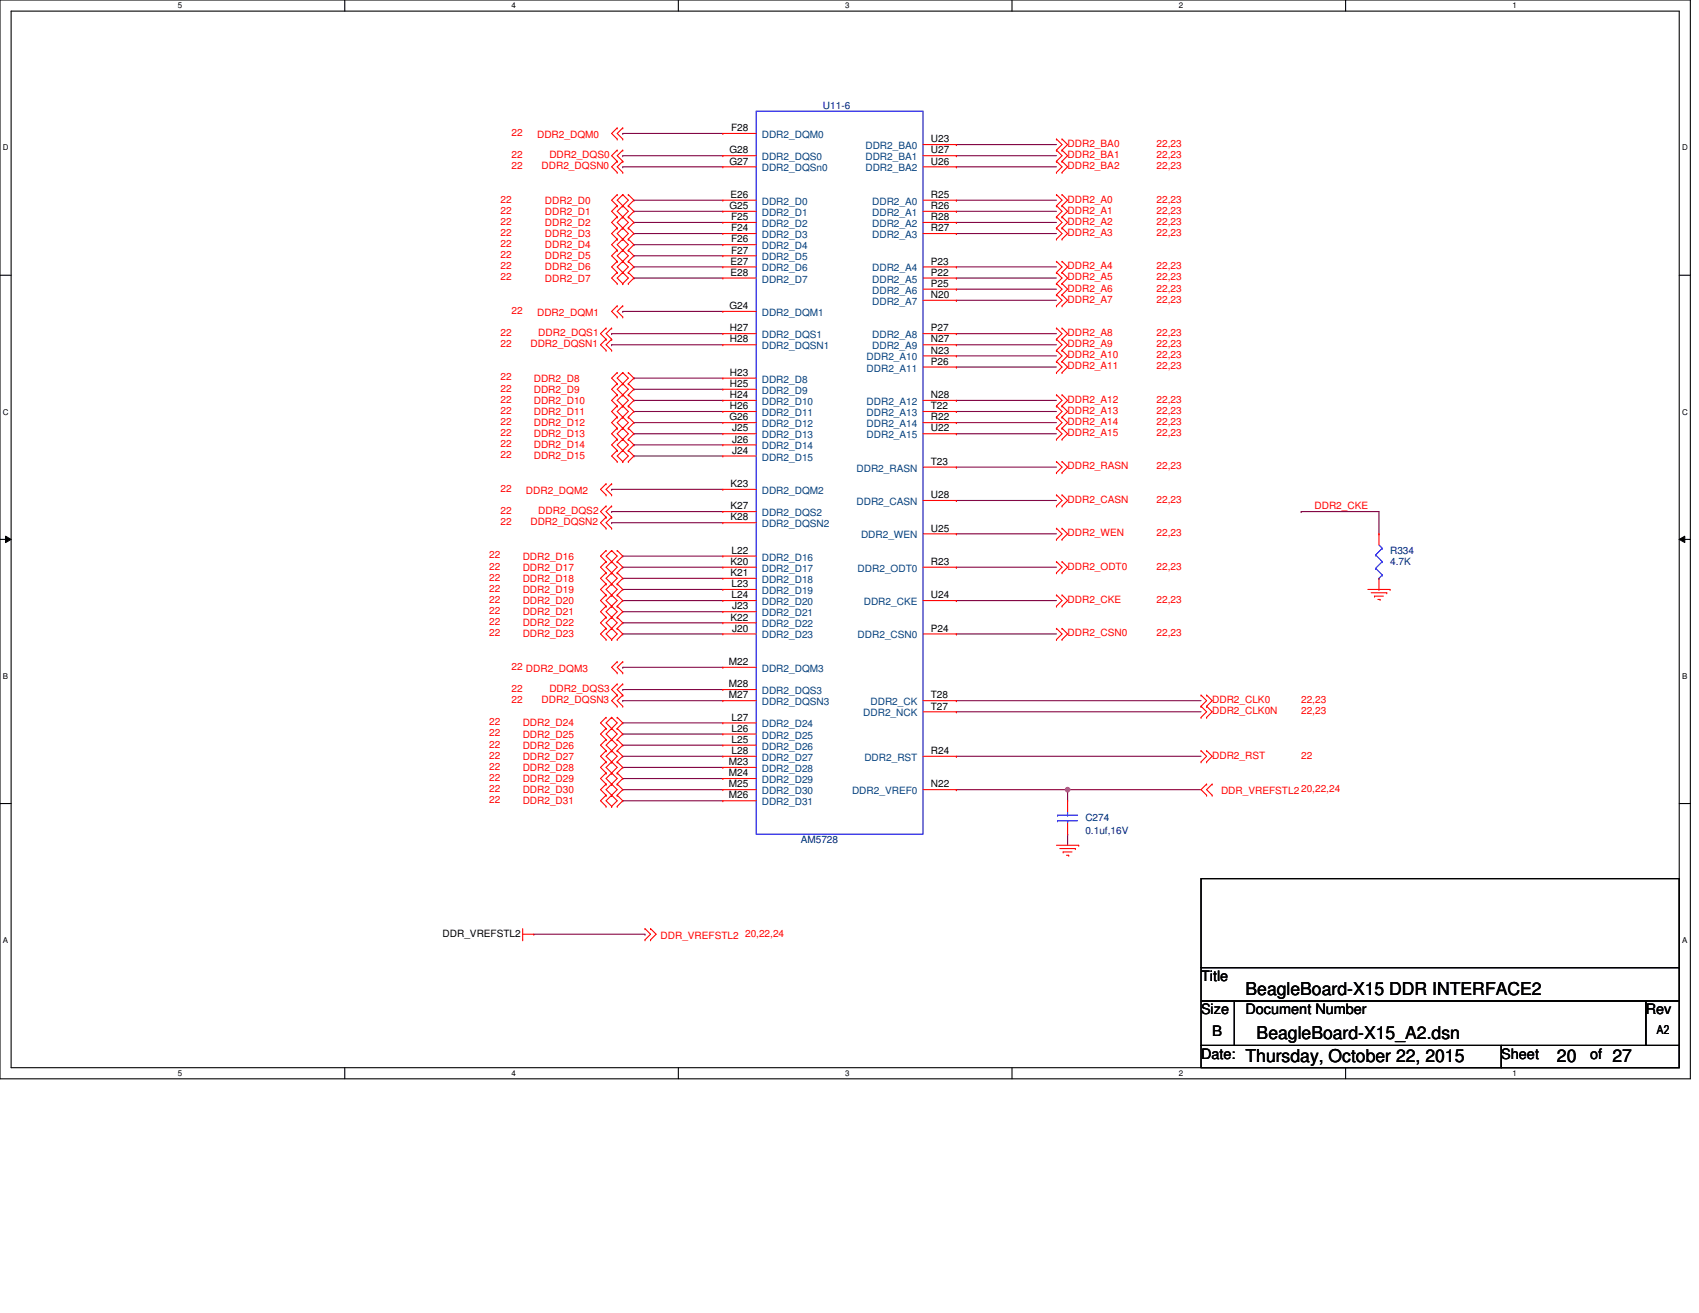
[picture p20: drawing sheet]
<svg xmlns="http://www.w3.org/2000/svg" width="279mm" height="216mm" viewBox="0 0 279 216" stroke-linecap="round" stroke-linejoin="round" font-family="sans-serif">
<defs><g id="words">
<g font-size="2.9">
<text x="204.8" y="163.6">BeagleBoard-X15 DDR INTERFACE2</text>
<text x="206.7" y="170.9">BeagleBoard-X15_A2.dsn</text>
<text x="204.8" y="174.5">Thursday, October 22, 2015</text>
<text x="256" y="174.5">20</text>
<text x="265.2" y="174.5">27</text>
</g>
<g font-size="2.4">
<text x="197.5" y="161.3">Title</text>
<text x="197.5" y="166.7">Size</text>
<text x="204.8" y="166.7">Document Number</text>
<text x="270.7" y="166.7">Rev</text>
<text x="199.3" y="170.4">B</text>
<text x="197.5" y="174.1">Date:</text>
<text x="246.9" y="174.1">Sheet</text>
<text x="261.5" y="174.1">of</text>
</g>
<text font-size="2" x="272.5" y="170.1">A2</text>
<g font-size="1.6" fill="#000080">
<text x="135.3" y="17.9">U11-6</text>
<text x="228.6" y="91.1">R334</text>
<text x="228.6" y="92.9">4.7K</text>
<text x="178.5" y="135">C274</text>
<text x="178.5" y="137.2">0.1uf,16V</text>
<text x="131.7" y="138.6">AM5728</text>
</g>
<g font-size="1.6" fill="#f00">
<text x="84.1" y="22.3">22</text>
<text x="88.3" y="22.7">DDR2_DQM0</text>
<text x="84.1" y="26">22</text>
<text x="84.1" y="27.8">22</text>
<text x="89.1" y="27.8">DDR2_DQSN0</text>
<text x="90.3" y="26">DDR2_DQS0</text>
<text x="175.6" y="24.2">DDR2_BA0</text>
<text x="175.6" y="26">DDR2_BA1</text>
<text x="175.6" y="27.8">DDR2_BA2</text>
<text x="190.2" y="24.2">22,23</text>
<text x="190.2" y="26">22,23</text>
<text x="190.2" y="27.8">22,23</text>
<text x="82.3" y="33.3">22</text>
<text x="82.3" y="35.1">22</text>
<text x="89.6" y="33.5">DDR2_D0</text>
<text x="89.6" y="35.3">DDR2_D1</text>
<text x="175.6" y="35.1">DDR2_A1</text>
<text x="175.6" y="33.3">DDR2_A0</text>
<text x="190.2" y="35.1">22,23</text>
<text x="190.2" y="33.3">22,23</text>
<text x="82.3" y="37">22</text>
<text x="82.3" y="38.8">22</text>
<text x="82.3" y="40.6">22</text>
<text x="89.6" y="37.1">DDR2_D2</text>
<text x="89.6" y="39">DDR2_D3</text>
<text x="89.6" y="40.8">DDR2_D4</text>
<text x="175.6" y="37">DDR2_A2</text>
<text x="175.6" y="38.8">DDR2_A3</text>
<text x="190.2" y="37">22,23</text>
<text x="190.2" y="38.8">22,23</text>
<text x="82.3" y="42.4">22</text>
<text x="82.3" y="44.3">22</text>
<text x="82.3" y="46.1">22</text>
<text x="89.6" y="42.6">DDR2_D5</text>
<text x="89.6" y="44.5">DDR2_D6</text>
<text x="89.6" y="46.3">DDR2_D7</text>
<text x="175.6" y="47.9">DDR2_A6</text>
<text x="175.6" y="46.1">DDR2_A5</text>
<text x="175.6" y="44.3">DDR2_A4</text>
<text x="190.2" y="47.9">22,23</text>
<text x="190.2" y="46.1">22,23</text>
<text x="190.2" y="44.3">22,23</text>
<text x="84.1" y="51.6">22</text>
<text x="88.3" y="52">DDR2_DQM1</text>
<text x="175.6" y="49.8">DDR2_A7</text>
<text x="190.2" y="49.8">22,23</text>
<text x="82.3" y="55.3">22</text>
<text x="82.3" y="57.1">22</text>
<text x="87.2" y="57.1">DDR2_DQSN1</text>
<text x="88.5" y="55.3">DDR2_DQS1</text>
<text x="175.6" y="55.3">DDR2_A8</text>
<text x="175.6" y="58.9">DDR2_A10</text>
<text x="175.6" y="57.1">DDR2_A9</text>
<text x="190.2" y="55.3">22,23</text>
<text x="190.2" y="58.9">22,23</text>
<text x="190.2" y="57.1">22,23</text>
<text x="82.3" y="62.6">22</text>
<text x="82.3" y="64.4">22</text>
<text x="87.8" y="62.8">DDR2_D8</text>
<text x="87.8" y="64.6">DDR2_D9</text>
<text x="175.6" y="60.7">DDR2_A11</text>
<text x="190.2" y="60.7">22,23</text>
<text x="82.3" y="66.2">22</text>
<text x="82.3" y="68.1">22</text>
<text x="82.3" y="69.9">22</text>
<text x="82.3" y="71.7">22</text>
<text x="87.8" y="66.4">DDR2_D10</text>
<text x="87.8" y="68.2">DDR2_D11</text>
<text x="87.8" y="70.1">DDR2_D12</text>
<text x="87.8" y="71.9">DDR2_D13</text>
<text x="175.6" y="69.9">DDR2_A14</text>
<text x="175.6" y="66.2">DDR2_A12</text>
<text x="175.6" y="68.1">DDR2_A13</text>
<text x="175.6" y="71.7">DDR2_A15</text>
<text x="190.2" y="69.9">22,23</text>
<text x="190.2" y="66.2">22,23</text>
<text x="190.2" y="68.1">22,23</text>
<text x="190.2" y="71.7">22,23</text>
<text x="82.3" y="73.5">22</text>
<text x="82.3" y="75.4">22</text>
<text x="87.8" y="73.7">DDR2_D14</text>
<text x="87.8" y="75.6">DDR2_D15</text>
<text x="175.6" y="77.2">DDR2_RASN</text>
<text x="190.2" y="77.2">22,23</text>
<text x="82.3" y="80.9">22</text>
<text x="86.5" y="81.2">DDR2_DQM2</text>
<text x="175.6" y="82.7">DDR2_CASN</text>
<text x="190.2" y="82.7">22,23</text>
<text x="216.2" y="83.7">DDR2_CKE</text>
<text x="82.3" y="84.5">22</text>
<text x="82.3" y="86.3">22</text>
<text x="87.2" y="86.3">DDR2_DQSN2</text>
<text x="88.5" y="84.5">DDR2_DQS2</text>
<text x="175.6" y="88.2">DDR2_WEN</text>
<text x="190.2" y="88.2">22,23</text>
<text x="80.5" y="91.8">22</text>
<text x="80.5" y="93.7">22</text>
<text x="80.5" y="95.5">22</text>
<text x="86" y="92">DDR2_D16</text>
<text x="86" y="93.8">DDR2_D17</text>
<text x="86" y="95.7">DDR2_D18</text>
<text x="175.6" y="93.7">DDR2_ODT0</text>
<text x="190.2" y="93.7">22,23</text>
<text x="80.5" y="97.3">22</text>
<text x="80.5" y="99.1">22</text>
<text x="80.5" y="101">22</text>
<text x="86" y="97.5">DDR2_D19</text>
<text x="86" y="99.3">DDR2_D20</text>
<text x="86" y="101.2">DDR2_D21</text>
<text x="175.6" y="99.1">DDR2_CKE</text>
<text x="190.2" y="99.1">22,23</text>
<text x="80.5" y="102.8">22</text>
<text x="80.5" y="104.6">22</text>
<text x="86" y="103">DDR2_D22</text>
<text x="86" y="104.8">DDR2_D23</text>
<text x="175.6" y="104.6">DDR2_CSN0</text>
<text x="190.2" y="104.6">22,23</text>
<text x="84.1" y="110.1">22 DDR2_DQM3</text>
<text x="84.1" y="113.8">22</text>
<text x="90.3" y="113.8">DDR2_DQS3</text>
<text x="80.5" y="119.3">22</text>
<text x="84.1" y="115.6">22</text>
<text x="86" y="119.4">DDR2_D24</text>
<text x="89.1" y="115.6">DDR2_DQSN3</text>
<text x="199.3" y="115.6">DDR2_CLK0</text>
<text x="199.3" y="117.4">DDR2_CLK0N</text>
<text x="214" y="115.6">22,23</text>
<text x="214" y="117.4">22,23</text>
<text x="80.5" y="121.1">22</text>
<text x="80.5" y="122.9">22</text>
<text x="80.5" y="124.7">22</text>
<text x="86" y="121.3">DDR2_D25</text>
<text x="86" y="123.1">DDR2_D26</text>
<text x="86" y="124.9">DDR2_D27</text>
<text x="199.3" y="124.7">DDR2_RST</text>
<text x="214" y="124.7">22</text>
<text x="80.5" y="126.6">22</text>
<text x="80.5" y="128.4">22</text>
<text x="80.5" y="130.2">22</text>
<text x="86" y="126.8">DDR2_D28</text>
<text x="86" y="128.6">DDR2_D29</text>
<text x="86" y="130.4">DDR2_D30</text>
<text x="200.8" y="130.6">DDR_VREFSTL2</text>
<text x="214" y="130.2">20,22,24</text>
<text x="80.5" y="132.1">22</text>
<text x="86" y="132.2">DDR2_D31</text>
<text x="108.6" y="154.4">DDR_VREFSTL2</text>
<text x="122.5" y="154">20,22,24</text>
</g>
<g font-size="1.6">
<text x="120.2" y="21.6">F28</text>
<text x="153.1" y="23.4">U23</text>
<text x="119.9" y="27.1">G27</text>
<text x="119.9" y="25.2">G28</text>
<text x="153.1" y="27.1">U26</text>
<text x="153.1" y="25.2">U27</text>
<text x="119.9" y="34.4">G25</text>
<text x="120.1" y="32.5">E26</text>
<text x="153.1" y="32.5">R25</text>
<text x="153.1" y="34.4">R26</text>
<text x="120.2" y="38">F24</text>
<text x="120.2" y="36.2">F25</text>
<text x="120.2" y="41.7">F27</text>
<text x="120.2" y="39.9">F26</text>
<text x="153.1" y="36.2">R28</text>
<text x="153.1" y="38">R27</text>
<text x="120.1" y="43.5">E27</text>
<text x="120.1" y="45.3">E28</text>
<text x="153.1" y="47.2">P25</text>
<text x="153.1" y="43.5">P23</text>
<text x="153.1" y="45.3">P22</text>
<text x="119.9" y="50.8">G24</text>
<text x="153.1" y="49">N20</text>
<text x="120" y="54.5">H27</text>
<text x="120" y="56.3">H28</text>
<text x="153.1" y="56.3">N27</text>
<text x="153.1" y="58.1">N23</text>
<text x="153.1" y="60">P26</text>
<text x="153.1" y="54.5">P27</text>
<text x="120" y="63.6">H25</text>
<text x="120" y="61.8">H23</text>
<text x="120" y="65.5">H24</text>
<text x="153.1" y="65.5">N28</text>
<text x="119.9" y="69.1">G26</text>
<text x="120" y="67.3">H26</text>
<text x="120.4" y="70.9">J25</text>
<text x="153.1" y="67.3">T22</text>
<text x="153.1" y="69.1">R22</text>
<text x="153.1" y="70.9">U22</text>
<text x="120.4" y="74.6">J24</text>
<text x="120.4" y="72.8">J26</text>
<text x="153.1" y="76.4">T23</text>
<text x="120.1" y="80.1">K23</text>
<text x="120.1" y="83.7">K27</text>
<text x="153.1" y="81.9">U28</text>
<text x="120.1" y="85.6">K28</text>
<text x="153.1" y="87.4">U25</text>
<text x="120.1" y="92.9">K20</text>
<text x="120.1" y="94.7">K21</text>
<text x="120.3" y="91.1">L22</text>
<text x="153.1" y="92.9">R23</text>
<text x="120.3" y="96.6">L23</text>
<text x="120.3" y="98.4">L24</text>
<text x="120.4" y="100.2">J23</text>
<text x="153.1" y="98.4">U24</text>
<text x="120.1" y="102">K22</text>
<text x="120.4" y="103.9">J20</text>
<text x="153.1" y="103.9">P24</text>
<text x="119.9" y="109.4">M22</text>
<text x="119.9" y="113">M28</text>
<text x="119.9" y="114.8">M27</text>
<text x="120.3" y="118.5">L27</text>
<text x="153.1" y="114.8">T28</text>
<text x="153.1" y="116.7">T27</text>
<text x="119.9" y="125.8">M23</text>
<text x="120.3" y="120.3">L26</text>
<text x="120.3" y="122.2">L25</text>
<text x="120.3" y="124">L28</text>
<text x="153.1" y="124">R24</text>
<text x="119.9" y="131.3">M26</text>
<text x="119.9" y="129.5">M25</text>
<text x="119.9" y="127.6">M24</text>
<text x="153.1" y="129.5">N22</text>
<text x="72.8" y="154">DDR_VREFSTL2</text>
</g>
<g font-size="1.6" fill="#004080">
<text x="125.3" y="22.7">DDR2_DQM0</text>
<text x="125.3" y="28.2">DDR2_DQSn0</text>
<text x="125.3" y="26.3">DDR2_DQS0</text>
<text x="142.3" y="28.2">DDR2_BA2</text>
<text x="142.3" y="24.5">DDR2_BA0</text>
<text x="142.3" y="26.3">DDR2_BA1</text>
<text x="125.3" y="33.7">DDR2_D0</text>
<text x="125.3" y="35.5">DDR2_D1</text>
<text x="143.4" y="33.7">DDR2_A0</text>
<text x="143.4" y="35.5">DDR2_A1</text>
<text x="125.3" y="39.1">DDR2_D3</text>
<text x="125.3" y="37.3">DDR2_D2</text>
<text x="125.3" y="41">DDR2_D4</text>
<text x="143.4" y="37.3">DDR2_A2</text>
<text x="143.4" y="39.1">DDR2_A3</text>
<text x="125.3" y="44.6">DDR2_D6</text>
<text x="125.3" y="46.5">DDR2_D7</text>
<text x="125.3" y="42.8">DDR2_D5</text>
<text x="143.4" y="44.6">DDR2_A4</text>
<text x="143.4" y="46.5">DDR2_A5</text>
<text x="125.3" y="51.9">DDR2_DQM1</text>
<text x="143.4" y="50.1">DDR2_A7</text>
<text x="143.4" y="48.3">DDR2_A6</text>
<text x="125.3" y="55.6">DDR2_DQS1</text>
<text x="125.3" y="57.4">DDR2_DQSN1</text>
<text x="142.5" y="59.3">DDR2_A10</text>
<text x="143.4" y="57.4">DDR2_A9</text>
<text x="143.4" y="55.6">DDR2_A8</text>
<text x="125.3" y="64.8">DDR2_D9</text>
<text x="125.3" y="62.9">DDR2_D8</text>
<text x="142.5" y="61.1">DDR2_A11</text>
<text x="125.3" y="70.2">DDR2_D12</text>
<text x="125.3" y="68.4">DDR2_D11</text>
<text x="125.3" y="66.6">DDR2_D10</text>
<text x="142.5" y="66.6">DDR2_A12</text>
<text x="142.5" y="68.4">DDR2_A13</text>
<text x="142.5" y="70.2">DDR2_A14</text>
<text x="125.3" y="75.7">DDR2_D15</text>
<text x="125.3" y="72.1">DDR2_D13</text>
<text x="125.3" y="73.9">DDR2_D14</text>
<text x="140.9" y="77.6">DDR2_RASN</text>
<text x="142.5" y="72.1">DDR2_A15</text>
<text x="125.3" y="81.2">DDR2_DQM2</text>
<text x="140.9" y="83">DDR2_CASN</text>
<text x="125.3" y="84.9">DDR2_DQS2</text>
<text x="125.3" y="86.7">DDR2_DQSN2</text>
<text x="141.6" y="88.5">DDR2_WEN</text>
<text x="125.3" y="94">DDR2_D17</text>
<text x="125.3" y="95.8">DDR2_D18</text>
<text x="125.3" y="92.2">DDR2_D16</text>
<text x="141" y="94">DDR2_ODT0</text>
<text x="125.3" y="101.3">DDR2_D21</text>
<text x="125.3" y="97.7">DDR2_D19</text>
<text x="125.3" y="99.5">DDR2_D20</text>
<text x="142" y="99.5">DDR2_CKE</text>
<text x="125.3" y="103.2">DDR2_D22</text>
<text x="125.3" y="105">DDR2_D23</text>
<text x="141" y="105">DDR2_CSN0</text>
<text x="125.3" y="110.5">DDR2_DQM3</text>
<text x="125.3" y="119.6">DDR2_D24</text>
<text x="125.3" y="114.1">DDR2_DQS3</text>
<text x="125.3" y="116">DDR2_DQSN3</text>
<text x="142" y="117.8">DDR2_NCK</text>
<text x="143.2" y="116">DDR2_CK</text>
<text x="125.3" y="121.4">DDR2_D25</text>
<text x="125.3" y="123.3">DDR2_D26</text>
<text x="125.3" y="125.1">DDR2_D27</text>
<text x="142.1" y="125.1">DDR2_RST</text>
<text x="125.3" y="126.9">DDR2_D28</text>
<text x="125.3" y="130.6">DDR2_D30</text>
<text x="125.3" y="128.8">DDR2_D29</text>
<text x="140.1" y="130.6">DDR2_VREF0</text>
<text x="125.3" y="132.4">DDR2_D31</text>
</g>
<g font-size="1.3">
<text x="29.3" y="1.4">5</text>
<text x="84.1" y="1.4">4</text>
<text x="139" y="1.4">3</text>
<text x="193.9" y="1.4">2</text>
<text x="248.7" y="1.4">1</text>
<text x=".5" y="24.7">D</text>
<text x="276.6" y="24.7">D</text>
<text x=".5" y="68.2">C</text>
<text x="276.6" y="68.2">C</text>
<text x=".5" y="111.6">B</text>
<text x="276.6" y="111.6">B</text>
<text x=".5" y="155">A</text>
<text x="276.6" y="155">A</text>
<text x="29.3" y="176.9">5</text>
<text x="84.1" y="176.9">4</text>
<text x="139" y="176.9">3</text>
<text x="193.9" y="176.9">2</text>
<text x="248.7" y="176.9">1</text>
</g>
</g></defs>
<path d="M0 0h278v177.4h-278zM1.8 1.8h274.3v173.8h-274.3z" fill="none" stroke="#000" stroke-width=".18"/>
<g fill="#fff">
<path d="M29.3 .2h.7v1.4h-.7z"/>
<path d="M29.3 175.7h.7v1.5h-.7z"/>
</g>
<path d="M56.7 0v1.8M56.7 175.6v1.8" fill="none" stroke="#000" stroke-width=".18"/>
<g fill="#fff">
<path d="M84.1 .2h.8v1.4h-.8z"/>
<path d="M84.1 175.7h.8v1.5h-.8z"/>
</g>
<path d="M111.6 0v1.8M111.6 175.6v1.8" fill="none" stroke="#000" stroke-width=".18"/>
<g fill="#fff">
<path d="M139 .2h.7v1.4h-.7z"/>
<path d="M139 175.7h.7v1.5h-.7z"/>
</g>
<path d="M166.4 0v1.8M166.4 175.6v1.8" fill="none" stroke="#000" stroke-width=".18"/>
<g fill="#fff">
<path d="M193.9 .2h.7v1.4h-.7z"/>
<path d="M193.9 175.7h.7v1.5h-.7z"/>
</g>
<path d="M221.3 0v1.8M221.3 175.6v1.8" fill="none" stroke="#000" stroke-width=".18"/>
<g fill="#fff">
<path d="M248.7 .2h.8v1.4h-.8z"/>
<path d="M248.7 175.7h.8v1.5h-.8z"/>
<path d="M.5 23.5h.9v1.5h-.9z"/>
<path d="M276.6 23.5h1v1.5h-1z"/>
<path d="M.5 67h.9v1.4h-.9z"/>
<path d="M276.6 67h1v1.4h-1z"/>
</g>
<path d="M0 45.3h1.8M276.1 45.3h1.9" fill="none" stroke="#000" stroke-width=".18"/>
<g fill="#fff">
<path d="M.5 110.4h.8v1.5h-.8z"/>
<path d="M276.6 110.4h.9v1.5h-.9z"/>
</g>
<path d="M0 88.7h1.8M276.1 88.7h1.9" fill="none" stroke="#000" stroke-width=".18"/>
<path d="M.9 88.2l.9 .5-.9 .5zM276.1 88.7l1-.5v1z" fill="#000"/>
<path d="M.9 88.2l.9 .5-.9 .5zM276.1 88.7l1-.5v1z" fill="none" stroke="#000" stroke-width=".16"/>
<g fill="#fff">
<path d="M.5 153.8h.8v1.5h-.8z"/>
<path d="M276.6 153.8h.9v1.5h-.9z"/>
</g>
<path d="M0 132.1h1.8M276.1 132.1h1.9" fill="none" stroke="#000" stroke-width=".18"/>
<g fill="none" stroke="#800040" stroke-width=".18">
<path d="M102.4 21.9h.1M102.4 25.6h.1M102.4 27.4h.1M102.4 21.9h16.5M102.4 25.6h16.5M102.4 27.4h16.5M104.2 38.4h.1M104.2 32.9h.1M104.2 34.7h.1M104.2 36.6h.1M104.2 38.4h14.7M104.2 32.9h14.7"/>
<path d="M104.2 34.7h14.7M104.2 36.6h14.7M104.2 45.7h.1M104.2 40.2h.1M104.2 42.1h.1M104.2 43.9h.1M104.2 45.7h14.7M104.2 40.2h14.7M104.2 42.1h14.7M104.2 43.9h14.7M104.2 67.7h.1M104.2 75h.1"/>
<path d="M104.2 69.5h.1M104.2 71.3h.1M104.2 73.2h.1M104.2 62.2h.1M104.2 64h.1M104.2 65.8h.1M104.2 67.7h14.7M104.2 75h14.7M104.2 69.5h14.7M104.2 71.3h14.7M104.2 73.2h14.7M104.2 62.2h14.7"/>
<path d="M104.2 64h14.7M104.2 65.8h14.7M157.3 76.8h.1M157.3 76.8h16.4M102.4 96.9h.1M102.4 98.8h.1M102.4 91.4h.1M102.4 93.3h.1M102.4 95.1h.1M102.4 96.9h16.5M102.4 98.8h16.5M102.4 91.4h16.5"/>
<path d="M102.4 93.3h16.5M102.4 95.1h16.5M157.3 82.3h.1M157.3 93.3h.1M157.3 87.8h.1M157.3 93.3h16.4M157.3 82.3h16.4M157.3 87.8h16.4M102.4 104.2h.1M102.4 100.6h.1M102.4 102.4h.1M102.4 118.9h.1"/>
<path d="M102.4 109.7h.1M102.4 113.4h.1M102.4 115.2h.1M102.4 104.2h16.5M102.4 100.6h16.5M102.4 102.4h16.5M102.4 118.9h16.5M102.4 109.7h16.5M102.4 113.4h16.5M102.4 115.2h16.5M157.3 104.2h.1M157.3 104.2h16.4"/>
<path d="M102.4 124.4h.1M102.4 131.7h.1M102.4 126.2h.1M102.4 128h.1M102.4 129.8h.1M102.4 120.7h.1M102.4 122.5h.1M102.4 124.4h16.5M102.4 131.7h16.5M102.4 126.2h16.5M102.4 128h16.5M102.4 129.8h16.5"/>
<path d="M102.4 120.7h16.5M102.4 122.5h16.5M157.3 129.8h.1M157.3 129.8h40.2M175.6 129.8h.1"/>
</g>
<circle cx="175.6" cy="129.8" r=".37" fill="#f0f"/>
<circle cx="175.6" cy="129.8" r=".37" fill="none" stroke="#f0f" stroke-width=".18"/>
<g fill="none" stroke="#800040" stroke-width=".18">
<path d="M157.3 25.6h.1M157.3 23.8h.1M157.3 27.4h.1M157.3 34.7h.1M157.3 36.6h.1M157.3 32.9h.1M157.3 38.4h.1M157.3 25.6h16.4M157.3 23.8h16.4M157.3 27.4h16.4M157.3 34.7h16.4M157.3 36.6h16.4"/>
<path d="M157.3 32.9h16.4M157.3 38.4h16.4M100.6 54.9h.1M100.6 56.7h.1M100.6 54.9h18.3M100.6 56.7h18.3M102.4 51.2h.1M102.4 51.2h16.5M157.3 54.9h.1M157.3 47.5h.1M157.3 49.4h.1M157.3 58.5h.1"/>
<path d="M157.3 45.7h.1M157.3 56.7h.1M157.3 43.9h.1M157.3 54.9h16.4M157.3 47.5h16.4M157.3 49.4h16.4M157.3 58.5h16.4M157.3 45.7h16.4M157.3 56.7h16.4M157.3 43.9h16.4M157.3 65.8h.1M157.3 67.7h.1"/>
<path d="M157.3 69.5h.1M157.3 60.4h.1M157.3 71.3h.1M157.3 65.8h16.4M157.3 67.7h16.4M157.3 69.5h16.4M157.3 60.4h16.4M157.3 71.3h16.4M100.6 80.5h.1M100.6 84.1h.1M100.6 86h.1M100.6 80.5h18.3"/>
<path d="M100.6 84.1h18.3M100.6 86h18.3M157.3 98.8h.1M157.3 98.8h16.4M214 84.1h.1M214 84.1h12.8v3.7M226.8 87.8h.1M157.3 115.2h.1M157.3 117h.1M157.3 115.2h40.2M157.3 117h40.2M157.3 124.4h.1"/>
<path d="M157.3 124.4h40.2M175.6 129.8h.1M175.6 137.2h.1M175.6 129.8v1.9M175.6 137.2v1.8M87.8 153.6h18.3M106.1 153.6h.1"/>
</g>
<g fill="none" stroke="#f00" stroke-width=".18">
<path d="M101.5 24.7h.1M101.5 26.5h.1M101.5 28.3h.1M101.5 21h.1M101.5 22.9h.1M101.5 32h.1M101.5 33.8h.1M101.5 35.7h.1M101.5 37.5h.1M101.5 39.3h.1M101.5 24.7l-.9 .9 .9 .9M101.5 26.5l-.9 .9 .9 .9"/>
<path d="M101.5 21l-.9 .9 .9 1M101.5 32l-.9 .9 .9 .9M101.5 35.7l-.9 .9 .9 .9M101.5 33.8l-.9 .9 .9 1M101.5 37.5l-.9 .9 .9 .9M101.5 39.3l-.9 .9 .9 .9M102.4 24.7h.1M102.4 26.5h.1M102.4 28.3h.1M102.4 21h.1M102.4 22.9h.1M102.4 33.8h.1"/>
<path d="M102.4 32h.1M102.4 35.7h.1M102.4 37.5h.1M102.4 39.3h.1M102.4 24.7l-.9 .9 .9 .9M102.4 26.5l-.9 .9 .9 .9M102.4 21l-.9 .9 .9 1M102.4 32l-.9 .9 1.8 1.8-1.8 1.9 1.8 1.8-1.8 1.8 1.8 1.9-1.8 1.8 1.8 1.8-.9 .9M102.4 32l.9 .9-1.8 1.8 1.8 1.9-1.8 1.8 1.8 1.8-1.8 1.9 1.8 1.8-1.8 1.8 .9 .9M103.3 32h.1M103.3 33.8h.1M103.3 35.7h.1"/>
<path d="M103.3 37.5h.1M103.3 39.3h.1M103.3 32l.9 .9-.9 .9M103.3 37.5l.9 .9-.9 .9M103.3 33.8l.9 .9-.9 1M103.3 35.7l.9 .9-.9 .9M103.3 39.3l.9 .9-.9 .9M118.9 38.4h.1M118.9 32.9h.1M118.9 36.6h.1M118.9 34.7h.1M118.9 21.9h.1"/>
<path d="M118.9 27.4h.1M118.9 25.6h.1M118.9 32.9h5.5M118.9 36.6h5.5M118.9 38.4h5.5M118.9 34.7h5.5M118.9 27.4h5.5M118.9 21.9h5.5M118.9 25.6h5.5M151.8 32.9h5.5M151.8 36.6h5.5M151.8 38.4h5.5"/>
<path d="M151.8 34.7h5.5M151.8 27.4h5.5M151.8 23.8h5.5M151.8 25.6h5.5M157.3 32.9h.1M157.3 36.6h.1M157.3 38.4h.1M157.3 34.7h.1M157.3 27.4h.1M157.3 23.8h.1M157.3 25.6h.1M173.7 22.9h.1"/>
<path d="M173.7 24.7h.1M173.7 26.5h.1M173.7 28.3h.1M173.7 35.7h.1M173.7 37.5h.1M173.7 33.8h.1M173.7 32h.1M173.7 39.3h.1M173.7 22.9l1 .9-1 .9M173.7 24.7l1 .9-1 .9M173.7 26.5l1 .9-1 .9M173.7 35.7l1 .9-1 .9"/>
<path d="M173.7 33.8l1 .9-1 1M173.7 32l1 .9-1 .9M173.7 37.5l1 .9-1 .9M174.7 22.9h.1M174.7 24.7h.1M174.7 26.5h.1M174.7 28.3h.1M174.7 35.7h.1M174.7 37.5h.1M174.7 33.8h.1M174.7 32h.1M174.7 39.3h.1"/>
<path d="M174.7 22.9l.9 .9-.9 .9M174.7 24.7l.9 .9-.9 .9M174.7 26.5l.9 .9-.9 .9M174.7 35.7l.9 .9-.9 .9M174.7 33.8l.9 .9-.9 1M174.7 32l.9 .9-.9 .9M174.7 37.5l.9 .9-.9 .9M99.7 53.9h.1M99.7 55.8h.1M99.7 57.6h.1M99.7 53.9l-.9 1 .9 .9M99.7 55.8l-.9 .9 .9 .9"/>
<path d="M100.6 53.9h.1M100.6 55.8h.1M100.6 57.6h.1M100.6 53.9l-.9 1 .9 .9M100.6 55.8l-.9 .9 .9 .9M101.5 50.3h.1M101.5 52.1h.1M101.5 41.1h.1M101.5 43h.1M101.5 44.8h.1M101.5 46.6h.1M101.5 50.3l-.9 .9 .9 .9"/>
<path d="M101.5 41.1l-.9 1 .9 .9M101.5 43l-.9 .9 .9 .9M101.5 44.8l-.9 .9 .9 .9M102.4 50.3h.1M102.4 52.1h.1M102.4 41.1h.1M102.4 43h.1M102.4 44.8h.1M102.4 46.6h.1M102.4 50.3l-.9 .9 .9 .9M103.3 41.1h.1M103.3 43h.1"/>
<path d="M103.3 44.8h.1M103.3 46.6h.1M103.3 41.1l.9 1-.9 .9M103.3 44.8l.9 .9-.9 .9M103.3 43l.9 .9-.9 .9M118.9 43.9h.1M118.9 45.7h.1M118.9 42.1h.1M118.9 40.2h.1M118.9 51.2h.1M118.9 54.9h.1M118.9 56.7h.1"/>
<path d="M118.9 56.7h5.5M118.9 43.9h5.5M118.9 45.7h5.5M118.9 54.9h5.5M118.9 42.1h5.5M118.9 40.2h5.5M118.9 51.2h5.5M151.8 49.4h5.5M151.8 56.7h5.5M151.8 47.5h5.5M151.8 43.9h5.5M151.8 45.7h5.5"/>
<path d="M151.8 58.5h5.5M151.8 54.9h5.5M157.3 49.4h.1M157.3 56.7h.1M157.3 47.5h.1M157.3 43.9h.1M157.3 45.7h.1M157.3 58.5h.1M157.3 54.9h.1M173.7 46.6h.1M173.7 48.5h.1M173.7 53.9h.1"/>
<path d="M173.7 55.8h.1M173.7 57.6h.1M173.7 59.4h.1M173.7 44.8h.1M173.7 50.3h.1M173.7 43h.1M173.7 46.6l1 .9-1 1M173.7 53.9l1 1-1 .9M173.7 57.6l1 .9-1 .9M173.7 44.8l1 .9-1 .9M173.7 48.5l1 .9-1 .9M173.7 55.8l1 .9-1 .9"/>
<path d="M173.7 43l1 .9-1 .9M173.7 59.4l1 1-1 .9M174.7 46.6h.1M174.7 48.5h.1M174.7 53.9h.1M174.7 55.8h.1M174.7 57.6h.1M174.7 59.4h.1M174.7 44.8h.1M174.7 50.3h.1M174.7 43h.1M174.7 46.6l.9 .9-.9 1"/>
<path d="M174.7 53.9l.9 1-.9 .9M174.7 57.6l.9 .9-.9 .9M174.7 44.8l.9 .9-.9 .9M174.7 48.5l.9 .9-.9 .9M174.7 55.8l.9 .9-.9 .9M174.7 43l.9 .9-.9 .9M174.7 59.4l.9 1-.9 .9M99.7 79.6h.1M99.7 79.6l-.9 .9 .9 .9M100.6 79.6h.1M100.6 79.6l-.9 .9 .9 .9M101.5 61.3h.1"/>
<path d="M101.5 63.1h.1M101.5 64.9h.1M101.5 66.8h.1M101.5 68.6h.1M101.5 70.4h.1M101.5 72.2h.1M101.5 74.1h.1M101.5 75.9h.1M101.5 61.3l-.9 .9 .9 .9M101.5 64.9l-.9 .9 .9 1M101.5 63.1l-.9 .9 .9 .9M101.5 66.8l-.9 .9 .9 .9"/>
<path d="M101.5 68.6l-.9 .9 .9 .9M101.5 70.4l-.9 .9 .9 .9M101.5 72.2l-.9 1 .9 .9M101.5 74.1l-.9 .9 .9 .9M102.4 63.1h.1M102.4 61.3h.1M102.4 64.9h.1M102.4 66.8h.1M102.4 68.6h.1M102.4 70.4h.1M102.4 72.2h.1M102.4 74.1h.1"/>
<path d="M102.4 75.9h.1M102.4 61.3l-.9 .9 1.8 1.8-1.8 1.8 1.8 1.9-1.8 1.8 1.8 1.8-1.8 1.9 1.8 1.8-.9 .9M102.4 61.3l.9 .9-1.8 1.8 1.8 1.8-1.8 1.9 1.8 1.8-1.8 1.8 1.8 1.9-1.8 1.8 .9 .9M103.3 61.3h.1M103.3 63.1h.1M103.3 64.9h.1M103.3 66.8h.1M103.3 68.6h.1M103.3 70.4h.1M103.3 72.2h.1M103.3 74.1h.1M103.3 75.9h.1"/>
<path d="M103.3 61.3l.9 .9-.9 .9M103.3 66.8l.9 .9-.9 .9M103.3 63.1l.9 .9-.9 .9M103.3 64.9l.9 .9-.9 1M103.3 70.4l.9 .9-.9 .9M103.3 68.6l.9 .9-.9 .9M103.3 74.1l.9 .9-.9 .9M103.3 72.2l.9 1-.9 .9M118.9 69.5h.1M118.9 64h.1M118.9 75h.1M118.9 71.3h.1"/>
<path d="M118.9 73.2h.1M118.9 67.7h.1M118.9 62.2h.1M118.9 65.8h.1M118.9 65.8h5.5M118.9 67.7h5.5M118.9 69.5h5.5M118.9 64h5.5M118.9 75h5.5M118.9 71.3h5.5M118.9 73.2h5.5M118.9 62.2h5.5"/>
<path d="M151.8 65.8h5.5M151.8 60.4h5.5M151.8 76.8h5.5M151.8 67.7h5.5M151.8 69.5h5.5M151.8 71.3h5.5M157.3 65.8h.1M157.3 60.4h.1M157.3 76.8h.1M157.3 67.7h.1M157.3 69.5h.1M157.3 71.3h.1"/>
<path d="M173.7 75.9h.1M173.7 77.7h.1M173.7 68.6h.1M173.7 70.4h.1M173.7 64.9h.1M173.7 66.8h.1M173.7 61.3h.1M173.7 72.2h.1M173.7 75.9l1 .9-1 .9M173.7 68.6l1 .9-1 .9M173.7 64.9l1 .9-1 1M173.7 66.8l1 .9-1 .9"/>
<path d="M173.7 70.4l1 .9-1 .9M174.7 75.9h.1M174.7 77.7h.1M174.7 68.6h.1M174.7 70.4h.1M174.7 64.9h.1M174.7 66.8h.1M174.7 61.3h.1M174.7 72.2h.1M174.7 75.9l.9 .9-.9 .9M174.7 68.6l.9 .9-.9 .9M174.7 64.9l.9 .9-.9 1"/>
<path d="M174.7 66.8l.9 .9-.9 .9M174.7 70.4l.9 .9-.9 .9M99.7 83.2h.1M99.7 85h.1M99.7 86.9h.1M99.7 90.5h.1M99.7 92.4h.1M99.7 94.2h.1M99.7 96h.1M99.7 97.8h.1M99.7 99.7h.1M99.7 81.4h.1"/>
<path d="M99.7 83.2l-.9 .9 .9 .9M99.7 85l-.9 1 .9 .9M99.7 90.5l-.9 .9 .9 1M99.7 94.2l-.9 .9 .9 .9M99.7 92.4l-.9 .9 .9 .9M99.7 96l-.9 .9 .9 .9M99.7 97.8l-.9 1 .9 .9M99.7 99.7l-.9 .9 .9 .9M100.6 83.2h.1M100.6 85h.1M100.6 86.9h.1M100.6 92.4h.1"/>
<path d="M100.6 90.5h.1M100.6 94.2h.1M100.6 96h.1M100.6 97.8h.1M100.6 99.7h.1M100.6 81.4h.1M100.6 90.5l-.9 .9 1.8 1.9-1.8 1.8 1.8 1.8-1.8 1.9 1.8 1.8-1.8 1.8 1.8 1.8-.9 1M100.6 83.2l-.9 .9 .9 .9M100.6 85l-.9 1 .9 .9M100.6 90.5l.9 .9-1.8 1.9 1.8 1.8-1.8 1.8 1.8 1.9-1.8 1.8 1.8 1.8-1.8 1.8 .9 1M101.5 90.5h.1M101.5 92.4h.1"/>
<path d="M101.5 94.2h.1M101.5 96h.1M101.5 97.8h.1M101.5 99.7h.1M101.5 96l.9 .9-.9 .9M101.5 97.8l.9 1-.9 .9M101.5 94.2l.9 .9-.9 .9M101.5 90.5l.9 .9-.9 1M101.5 92.4l.9 .9-.9 .9M101.5 99.7l.9 .9-.9 .9M118.9 93.3h.1M118.9 95.1h.1"/>
<path d="M118.9 91.4h.1M118.9 96.9h.1M118.9 98.8h.1M118.9 80.5h.1M118.9 84.1h.1M118.9 86h.1M118.9 96.9h5.5M118.9 93.3h5.5M118.9 98.8h5.5M118.9 95.1h5.5M118.9 91.4h5.5M118.9 80.5h5.5"/>
<path d="M118.9 84.1h5.5M118.9 86h5.5M151.8 93.3h5.5M151.8 87.8h5.5M151.8 98.8h5.5M151.8 82.3h5.5M157.3 93.3h.1M157.3 87.8h.1M157.3 98.8h.1M157.3 82.3h.1M173.7 81.4h.1M173.7 83.2h.1"/>
<path d="M173.7 92.4h.1M173.7 94.2h.1M173.7 86.9h.1M173.7 88.7h.1M173.7 97.8h.1M173.7 99.7h.1M173.7 81.4l1 .9-1 .9M173.7 92.4l1 .9-1 .9M173.7 86.9l1 .9-1 .9M173.7 97.8l1 1-1 .9M174.7 81.4h.1M174.7 83.2h.1"/>
<path d="M174.7 92.4h.1M174.7 94.2h.1M174.7 86.9h.1M174.7 88.7h.1M174.7 97.8h.1M174.7 99.7h.1M174.7 81.4l.9 .9-.9 .9M174.7 92.4l.9 .9-.9 .9M174.7 86.9l.9 .9-.9 .9M174.7 97.8l.9 1-.9 .9M224.9 96.9h3.7M225.5 97.5h2.6"/>
<path d="M226 98h.1M226 98h1.5M226.6 98.6h.4M226.8 87.8h.1M226.8 96.9h.1M226.8 87.8v1.8M226.8 95.1v1.8M227 98.6h.1M228.1 97.5h.1M228.6 96.9h.1M99.7 101.5h.1M99.7 103.3h.1"/>
<path d="M99.7 105.2h.1M99.7 118h.1M99.7 119.8h.1M99.7 101.5l-.9 .9 .9 .9M99.7 103.3l-.9 .9 .9 1M99.7 118l-.9 .9 .9 .9M99.7 119.8l-.9 .9 .9 .9M100.6 101.5h.1M100.6 103.3h.1M100.6 105.2h.1M100.6 119.8h.1M100.6 118h.1"/>
<path d="M100.6 118l-.9 .9 1.8 1.8-1.8 1.8 1.8 1.9-1.8 1.8 1.8 1.8-1.8 1.8 1.8 1.9-.9 .9M100.6 118l.9 .9-1.8 1.8 1.8 1.8-1.8 1.9 1.8 1.8-1.8 1.8 1.8 1.8-1.8 1.9 .9 .9M101.5 112.5h.1M101.5 114.3h.1M101.5 116.1h.1M101.5 101.5h.1M101.5 103.3h.1M101.5 105.2h.1M101.5 118h.1M101.5 119.8h.1M101.5 108.8h.1M101.5 110.6h.1"/>
<path d="M101.5 112.5l-.9 .9 .9 .9M101.5 114.3l-.9 .9 .9 .9M101.5 118l.9 .9-.9 .9M101.5 101.5l.9 .9-.9 .9M101.5 103.3l.9 .9-.9 1M101.5 119.8l.9 .9-.9 .9M101.5 108.8l-.9 .9 .9 .9M102.4 112.5h.1M102.4 114.3h.1M102.4 116.1h.1M102.4 108.8h.1M102.4 110.6h.1"/>
<path d="M102.4 112.5l-.9 .9 .9 .9M102.4 114.3l-.9 .9 .9 .9M102.4 108.8l-.9 .9 .9 .9M118.9 102.4h.1M118.9 104.2h.1M118.9 100.6h.1M118.9 118.9h.1M118.9 109.7h.1M118.9 113.4h.1M118.9 115.2h.1M118.9 104.2h5.5M118.9 115.2h5.5"/>
<path d="M118.9 102.4h5.5M118.9 100.6h5.5M118.9 118.9h5.5M118.9 109.7h5.5M118.9 113.4h5.5M151.8 104.2h5.5M151.8 115.2h5.5M151.8 117h5.5M157.3 104.2h.1M157.3 115.2h.1M157.3 117h.1M173.7 103.3h.1"/>
<path d="M173.7 105.2h.1M173.7 103.3l1 .9-1 1M174.7 103.3h.1M174.7 105.2h.1M174.7 103.3l.9 .9-.9 1M197.5 114.3h.1M197.5 116.1h.1M197.5 118h.1M197.5 114.3l.9 .9-.9 .9M197.5 116.1l.9 .9-.9 1M198.4 114.3h.1M198.4 116.1h.1"/>
<path d="M198.4 118h.1M198.4 114.3l.9 .9-.9 .9M198.4 116.1l.9 .9-.9 1M99.7 121.6h.1M99.7 123.4h.1M99.7 125.3h.1M99.7 127.1h.1M99.7 128.9h.1M99.7 130.8h.1M99.7 132.6h.1M99.7 121.6l-.9 .9 .9 .9M99.7 125.3l-.9 .9 .9 .9"/>
<path d="M99.7 123.4l-.9 1 .9 .9M99.7 127.1l-.9 .9 .9 .9M99.7 128.9l-.9 .9 .9 1M99.7 130.8l-.9 .9 .9 .9M100.6 121.6h.1M100.6 123.4h.1M100.6 125.3h.1M100.6 127.1h.1M100.6 128.9h.1M100.6 130.8h.1M100.6 132.6h.1M101.5 121.6h.1"/>
<path d="M101.5 123.4h.1M101.5 125.3h.1M101.5 127.1h.1M101.5 128.9h.1M101.5 130.8h.1M101.5 132.6h.1M101.5 121.6l.9 .9-.9 .9M101.5 128.9l.9 .9-.9 1M101.5 123.4l.9 1-.9 .9M101.5 125.3l.9 .9-.9 .9M101.5 127.1l.9 .9-.9 .9M101.5 130.8l.9 .9-.9 .9"/>
<path d="M118.9 120.7h.1M118.9 122.5h.1M118.9 124.4h.1M118.9 126.2h.1M118.9 131.7h.1M118.9 129.8h.1M118.9 128h.1M118.9 124.4h5.5M118.9 120.7h5.5M118.9 122.5h5.5M118.9 126.2h5.5M118.9 131.7h5.5"/>
<path d="M118.9 129.8h5.5M118.9 128h5.5M151.8 124.4h5.5M151.8 129.8h5.5M157.3 124.4h.1M157.3 129.8h.1M173.7 139h3.7M174.3 139.5h2.5M175.6 137.2h.1M175.6 131.7h.1M175.6 131.7v1.8M175.6 135.3v1.9"/>
<path d="M176.8 139.5h.1M177.4 139h.1M197.5 123.4h.1M197.5 125.3h.1M197.5 123.4l.9 1-.9 .9M198.4 128.9h.1M198.4 130.8h.1M198.4 123.4h.1M198.4 125.3h.1M198.4 128.9l-.9 .9 .9 1M198.4 123.4l.9 1-.9 .9M199.3 128.9h.1"/>
<path d="M199.3 130.8h.1M199.3 128.9l-.9 .9 .9 1M86 154.5h.1M86 153.6h1.8M86 152.7v1.8M87.8 153.6h.1M106.1 152.7h.1M106.1 154.5h.1M106.1 152.7l.9 .9-.9 .9M107 152.7h.1M107 154.5h.1M107 152.7l.9 .9-.9 .9"/>
<path d="M174.8 140.1h.1M174.8 140.1h1.5M175.4 140.6h.3M175.7 140.6h.1"/>
</g>
<path d="M197.5 144.5h78.6v14.6h-78.6zM197.5 159.1h78.6v5.5h-78.6zM197.5 164.6h5.5v7.3h-5.5zM197.5 171.9h49.4v3.7h-49.4zM203 164.6h67.7v7.3h-67.7zM246.9 171.9h29.2v3.7h-29.2zM270.7 164.6h5.4v7.3h-5.4z" fill="none" stroke="#000" stroke-width=".18"/>
<g fill="none" stroke="#00f" stroke-width=".18">
<path d="M124.4 18.3h27.4v118.9h-27.4zM226.2 91.3h.1M226.2 93.5h.1M226.2 91.3l1.1 1.1M226.2 93.5l1.1 1.1M226.8 95.1h.1M226.8 89.6l.5 .6M227.3 90.2h.1M227.3 92.4h.1M227.3 94.6h.1M227.3 90.2l-1.1 1.1M227.3 92.4l-1.1 1.1"/>
<path d="M227.3 94.6l-.5 .5M173.9 134h.1M173.9 135h.1M173.9 134h3.3M173.9 135h3.3M175.6 135h.1M175.6 134h.1M175.6 133.5v.5M175.6 135v.3"/>
</g>
<circle cx="175.6" cy="129.8" r=".37" fill="#f0f"/>
<circle cx="175.6" cy="129.8" r=".37" fill="none" stroke="#f0f" stroke-width=".18"/>
<use href="#words"/>
</svg>
